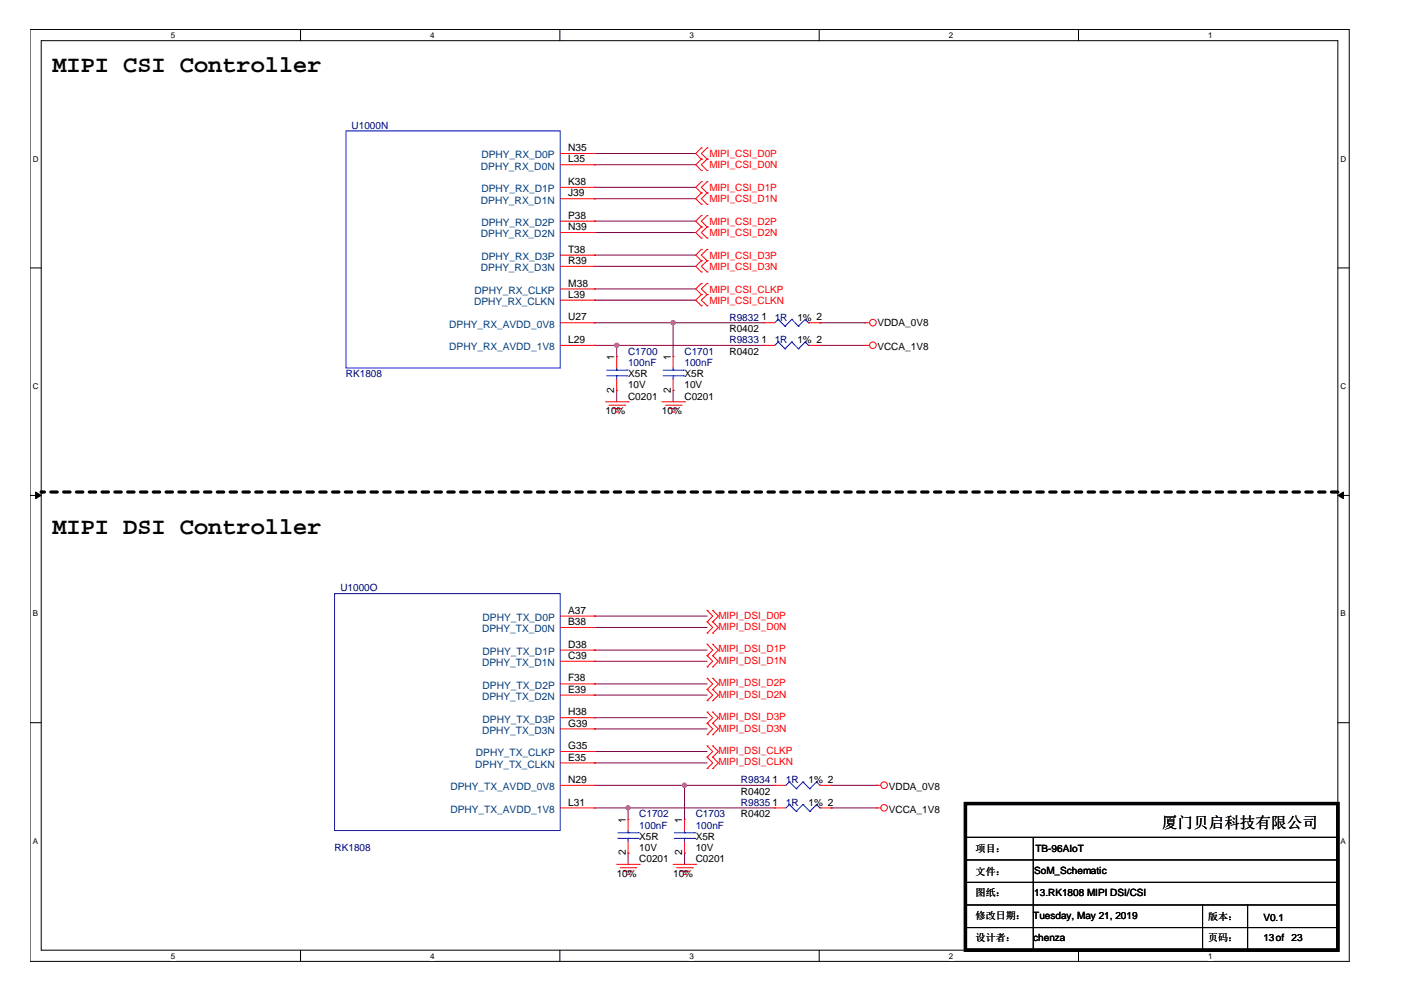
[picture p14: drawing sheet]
<svg xmlns="http://www.w3.org/2000/svg" width="297mm" height="210mm" viewBox="0 0 297 210" stroke-linecap="round" stroke-linejoin="round" font-family="sans-serif">
<defs><g id="words">
<g font-size="5">
<text x="11.1" y="15.2">MIPI CSI Controller</text>
<text x="11.1" y="113.1">MIPI DSI Controller</text>
</g>
<text font-size="3.3" x="245.8" y="175.1">厦门贝启科技有限公司</text>
<g font-size="2.2" fill="#004080">
<text x="101.7" y="35.9">DPHY_RX_D0N</text>
<text x="101.9" y="33.5">DPHY_RX_D0P</text>
<text x="101.9" y="40.7">DPHY_RX_D1P</text>
<text x="101.7" y="43.1">DPHY_RX_D1N</text>
<text x="101.9" y="47.8">DPHY_RX_D2P</text>
<text x="101.7" y="50.2">DPHY_RX_D2N</text>
<text x="101.7" y="57.4">DPHY_RX_D3N</text>
<text x="101.9" y="55">DPHY_RX_D3P</text>
<text x="100.3" y="64.5">DPHY_RX_CLKN</text>
<text x="100.4" y="62.2">DPHY_RX_CLKP</text>
<text x="95" y="69.3">DPHY_RX_AVDD_0V8</text>
<text x="95" y="74.1">DPHY_RX_AVDD_1V8</text>
<text x="102.1" y="131.4">DPHY_TX_D0P</text>
<text x="102" y="133.8">DPHY_TX_D0N</text>
<text x="102" y="140.9">DPHY_TX_D1N</text>
<text x="102.1" y="138.6">DPHY_TX_D1P</text>
<text x="102" y="148.1">DPHY_TX_D2N</text>
<text x="102.1" y="145.7">DPHY_TX_D2P</text>
<text x="102" y="155.3">DPHY_TX_D3N</text>
<text x="102.1" y="152.9">DPHY_TX_D3P</text>
<text x="100.7" y="160">DPHY_TX_CLKP</text>
<text x="95.3" y="167.2">DPHY_TX_AVDD_0V8</text>
<text x="100.5" y="162.4">DPHY_TX_CLKN</text>
<text x="95.3" y="172">DPHY_TX_AVDD_1V8</text>
</g>
<g font-size="2.2">
<text x="120.2" y="34.3">L35</text>
<text x="120.2" y="32">N35</text>
<text x="120.2" y="39.1">K38</text>
<text x="120.2" y="41.5">J39</text>
<text x="120.2" y="46.3">P38</text>
<text x="120.2" y="53.5">T38</text>
<text x="120.2" y="48.7">N39</text>
<text x="120.2" y="55.9">R39</text>
<text x="120.2" y="63">L39</text>
<text x="120.2" y="60.6">M38</text>
<text x="120.2" y="67.8">U27</text>
<text x="161.1" y="67.8">1</text>
<text x="120.2" y="72.6">L29</text>
<text x="130" y="76.2" transform="rotate(-90 130 76.2)">1</text>
<text x="141.9" y="76.2" transform="rotate(-90 141.9 76.2)">1</text>
<text x="161.1" y="72.6">1</text>
<text x="130" y="83.1" transform="rotate(-90 130 83.1)">2</text>
<text x="141.9" y="83.1" transform="rotate(-90 141.9 83.1)">2</text>
<text x="120.2" y="129.9">A37</text>
<text x="120.2" y="132.3">B38</text>
<text x="120.2" y="137">D38</text>
<text x="120.2" y="139.4">C39</text>
<text x="120.2" y="146.6">E39</text>
<text x="120.2" y="144.2">F38</text>
<text x="120.2" y="153.7">G39</text>
<text x="120.2" y="151.4">H38</text>
<text x="120.2" y="158.5">G35</text>
<text x="120.2" y="160.9">E35</text>
<text x="120.2" y="165.7">N29</text>
<text x="163.4" y="165.7">1</text>
<text x="120.2" y="170.4">L31</text>
<text x="163.4" y="170.4">1</text>
<text x="132.4" y="174.1" transform="rotate(-90 132.4 174.1)">1</text>
<text x="144.3" y="174.1" transform="rotate(-90 144.3 174.1)">1</text>
<text x="132.4" y="181" transform="rotate(-90 132.4 181)">2</text>
<text x="144.3" y="181" transform="rotate(-90 144.3 181)">2</text>
</g>
<g font-size="2.1" fill="#000080">
<text x="74.4" y="27.3">U1000N</text>
<text x="154.3" y="67.9">R9832</text>
<text x="163.9" y="67.9">1R</text>
<text x="132.9" y="75">C1700</text>
<text x="132.9" y="77.4">100nF</text>
<text x="144.8" y="75">C1701</text>
<text x="144.8" y="77.4">100nF</text>
<text x="154.3" y="72.6">R9833</text>
<text x="163.9" y="72.6">1R</text>
<text x="73.2" y="79.8">RK1808</text>
<text x="72" y="125.2">U1000O</text>
<text x="156.8" y="165.7">R9834</text>
<text x="166.3" y="165.7">1R</text>
<text x="135.3" y="172.9">C1702</text>
<text x="147.2" y="172.9">C1703</text>
<text x="156.8" y="170.5">R9835</text>
<text x="166.3" y="170.5">1R</text>
<text x="135.3" y="175.3">100nF</text>
<text x="147.2" y="175.3">100nF</text>
<text x="70.8" y="180.1">RK1808</text>
</g>
<g font-size="2.1" fill="#f00">
<text x="150.1" y="35.6">MIPI_CSI_D0N</text>
<text x="150.1" y="33.2">MIPI_CSI_D0P</text>
<text x="150.1" y="40.4">MIPI_CSI_D1P</text>
<text x="150.1" y="42.8">MIPI_CSI_D1N</text>
<text x="150.1" y="47.6">MIPI_CSI_D2P</text>
<text x="150.1" y="50">MIPI_CSI_D2N</text>
<text x="150.1" y="54.7">MIPI_CSI_D3P</text>
<text x="150.1" y="57.1">MIPI_CSI_D3N</text>
<text x="150.1" y="61.9">MIPI_CSI_CLKP</text>
<text x="150.1" y="64.3">MIPI_CSI_CLKN</text>
<text x="152" y="130.9">MIPI_DSI_D0P</text>
<text x="152" y="133.3">MIPI_DSI_D0N</text>
<text x="152" y="140.4">MIPI_DSI_D1N</text>
<text x="152" y="138.1">MIPI_DSI_D1P</text>
<text x="152" y="147.6">MIPI_DSI_D2N</text>
<text x="152" y="145.2">MIPI_DSI_D2P</text>
<text x="152" y="154.8">MIPI_DSI_D3N</text>
<text x="152" y="152.4">MIPI_DSI_D3P</text>
<text x="152" y="161.9">MIPI_DSI_CLKN</text>
<text x="152" y="159.5">MIPI_DSI_CLKP</text>
</g>
<g font-size="2.1">
<text x="154.3" y="70.2">R0402</text>
<text x="168.7" y="67.9">1% 2</text>
<text x="185.6" y="69.1">VDDA_0V8</text>
<text x="154.3" y="75">R0402</text>
<text x="168.7" y="72.6">1% 2</text>
<text x="185.6" y="74.1">VCCA_1V8</text>
<text x="132.9" y="79.8">X5R</text>
<text x="132.9" y="82.2">10V</text>
<text x="144.8" y="79.8">X5R</text>
<text x="144.8" y="82.2">10V</text>
<text x="128.1" y="87.7">10%</text>
<text x="132.9" y="84.6">C0201</text>
<text x="140" y="87.7">10%</text>
<text x="144.8" y="84.6">C0201</text>
<text x="171.1" y="165.7">1% 2</text>
<text x="188" y="167.2">VDDA_0V8</text>
<text x="156.8" y="172.9">R0402</text>
<text x="156.8" y="168.1">R0402</text>
<text x="171.1" y="170.5">1% 2</text>
<text x="188" y="172">VCCA_1V8</text>
<text x="135.3" y="177.7">X5R</text>
<text x="147.2" y="177.7">X5R</text>
<text x="130.5" y="185.6">10%</text>
<text x="135.3" y="182.5">C0201</text>
<text x="135.3" y="180.1">10V</text>
<text x="142.4" y="185.6">10%</text>
<text x="147.2" y="182.5">C0201</text>
<text x="147.2" y="180.1">10V</text>
<text x="206.4" y="185.1">文件：</text>
<text x="206.4" y="180.3">项目：</text>
<text x="218.8" y="184.8">SoM_Schematic</text>
<text x="219.1" y="180.3">TB-96AIoT</text>
<text x="206.4" y="189.6">图纸：</text>
<text x="218.8" y="189.6">13.RK1808 MIPI DSI/CSI</text>
<text x="206.4" y="194.4">修改日期：</text>
<text x="218.6" y="194.4">Tuesday, May 21, 2019</text>
<text x="255.6" y="194.6">版本：</text>
<text x="267.3" y="194.9">V0.1</text>
<text x="206.4" y="199.2">设计者：</text>
<text x="218.6" y="199.2">chenza</text>
<text x="255.6" y="199.2">页码：</text>
<text x="267.3" y="199.2">13of</text>
<text x="273.3" y="199.2">23</text>
</g>
<g font-size="1.7">
<text x="36.2" y="8">5</text>
<text x="91" y="8">4</text>
<text x="145.9" y="8">3</text>
<text x="200.7" y="8">2</text>
<text x="255.6" y="8">1</text>
<text x="6.9" y="34.2">D</text>
<text x="283.6" y="34.2">D</text>
<text x="6.9" y="82.3">C</text>
<text x="283.6" y="82.3">C</text>
<text x="6.9" y="130.4">B</text>
<text x="283.6" y="130.4">B</text>
<text x="6.9" y="178.5">A</text>
<text x="283.6" y="178.5">A</text>
<text x="36.2" y="202.8">5</text>
<text x="91" y="202.8">4</text>
<text x="145.9" y="202.8">3</text>
<text x="200.7" y="202.8">2</text>
<text x="255.6" y="202.8">1</text>
</g>
</g></defs>
<path d="M6.3 6.2h279.2v197.2h-279.2zM8.7 8.6h274.3v192.5h-274.3z" fill="none" stroke="#000" stroke-width=".21"/>
<g fill="#fff">
<path d="M36.2 6.5h.9v1.9h-.9z"/>
<path d="M36.2 201.3h.9v1.9h-.9z"/>
</g>
<path d="M63.6 6.2v2.4M63.6 201.1v2.3" fill="none" stroke="#000" stroke-width=".21"/>
<g fill="#fff">
<path d="M91 6.5h.9v1.9h-.9z"/>
<path d="M91 201.3h.9v1.9h-.9z"/>
</g>
<path d="M118.4 6.2v2.4M118.4 201.1v2.3" fill="none" stroke="#000" stroke-width=".21"/>
<g fill="#fff">
<path d="M145.9 6.5h.9v1.9h-.9z"/>
<path d="M145.9 201.3h.9v1.9h-.9z"/>
</g>
<path d="M173.3 6.2v2.4M173.3 201.1v2.3" fill="none" stroke="#000" stroke-width=".21"/>
<g fill="#fff">
<path d="M200.7 6.5h1v1.9h-1z"/>
<path d="M200.7 201.3h1v1.9h-1z"/>
</g>
<path d="M228.2 6.2v2.4M228.2 201.1v2.3" fill="none" stroke="#000" stroke-width=".21"/>
<g fill="#fff">
<path d="M255.6 6.5h.9v1.9h-.9z"/>
<path d="M255.6 201.3h.9v1.9h-.9z"/>
<path d="M6.9 32.7h1.3v1.9h-1.3z"/>
<path d="M283.6 32.7h1.3v1.9h-1.3z"/>
<path d="M6.9 80.7h1.3v1.9h-1.3z"/>
<path d="M283.6 80.7h1.3v1.9h-1.3z"/>
</g>
<path d="M6.3 56.7h2.4M283 56.7h2.4" fill="none" stroke="#000" stroke-width=".21"/>
<g fill="#fff">
<path d="M6.9 128.9h1.2v1.9h-1.2z"/>
<path d="M283.6 128.9h1.2v1.9h-1.2z"/>
</g>
<path d="M6.3 104.8h2.4M283 104.8h2.4" fill="none" stroke="#000" stroke-width=".21"/>
<g fill="#000" stroke="#000" stroke-width=".21">
<path d="M7.5 104.1l1.2 .7-1.2 .7z" fill-rule="evenodd"/>
<path d="M283 104.8l1.2-.7v1.4z" fill-rule="evenodd"/>
</g>
<g fill="#fff">
<path d="M6.9 177h1.2v1.9h-1.2z"/>
<path d="M283.6 177h1.2v1.9h-1.2z"/>
</g>
<g fill="none" stroke="#000" stroke-width=".21">
<path d="M6.3 152.9h2.4M283 152.9h2.4M204.3 177.2h78.7M218.6 177.2v23.9M283 177.2h.1M204.3 186.7h78.7M204.3 191.5h78.7M204.3 196.3h78.7M204.3 182h78.7M254.4 191.5v9.6M263.9 191.5v9.6M283 186.7h.1"/>
<path d="M283 191.5h.1M283 196.3h.1M283 182h.1M218.6 201.1h.1M254.4 201.1h.1M263.9 201.1h.1"/>
</g>
<path d="M283 104.1h-274.3" fill="none" stroke="#000" stroke-width=".68" stroke-dasharray="1.4 1.4"/>
<circle cx="8.7" cy="104.1" r=".34" fill="#000" stroke-dasharray="1.4 1.4"/>
<g fill="none" stroke="#800040" stroke-width=".21">
<path d="M125.7 34.9h.1M125.7 32.5h.1M125.7 39.6h.1M125.7 34.9h21.5M125.7 32.5h21.5M125.7 39.6h21.5M125.7 42.1h.1M125.7 46.8h.1M125.7 49.2h.1M125.7 54h.1M125.7 56.4h.1M125.7 42.1h21.5"/>
<path d="M125.7 46.8h21.5M125.7 49.2h21.5M125.7 54h21.5M125.7 56.4h21.5M125.7 73.1h.1M125.7 61.1h.1M125.7 63.5h.1M125.7 68.3h.1M125.7 73.1h35.8M125.7 61.1h21.5M125.7 63.5h21.5M125.7 68.3h35.8"/>
<path d="M130.5 73.1h.1M130.5 73.1v2.4M142.4 68.3h.1M142.4 68.3v7.2M173.5 68.3h.1M173.5 73.1h9.5M173.5 68.3h9.5M183 73.1h.1M130.5 82.6h.1M130.5 82.6v2.4M142.4 82.6h.1M142.4 82.6v2.4"/>
<path d="M125.7 132.8h.1M125.7 130.4h.1M125.7 139.9h.1M125.7 137.6h.1M125.7 132.8h23.9M125.7 130.4h23.9M125.7 139.9h23.9M125.7 137.6h23.9M125.7 147.1h.1M125.7 144.7h.1M125.7 154.2h.1M125.7 151.9h.1"/>
<path d="M125.7 159h.1M125.7 147.1h23.9M125.7 144.7h23.9M125.7 154.2h23.9M125.7 151.9h23.9M125.7 159h23.9M125.7 161.4h.1M125.7 161.4h23.9M125.7 171h38.2M125.7 166.2h38.2M132.9 171h.1M132.9 171v2.4"/>
<path d="M144.8 166.2h.1M144.8 166.2v7.2M175.9 171h.1M175.9 171h9.5M175.9 166.2h9.5M185.4 166.2h.1M132.9 180.5h.1M132.9 180.5v2.4M144.8 180.5h.1M144.8 180.5v2.4"/>
</g>
<g fill="#f0f" stroke="#f0f" stroke-width=".21">
<circle cx="130.5" cy="73.1" r=".46"/>
<circle cx="142.4" cy="68.3" r=".46"/>
<circle cx="144.8" cy="166.2" r=".46"/>
<circle cx="132.9" cy="170.9" r=".45"/>
</g>
<g fill="none" stroke="#f00" stroke-width=".21">
<path d="M118.5 34.9h7.2M118.5 32.5h7.2M118.5 39.6h7.2M125.7 34.9h.1M125.7 32.5h.1M125.7 39.6h.1M148.4 33.7h.1M148.4 36.1h.1M148.4 31.3h.1M148.4 38.5h.1M148.4 33.7l-1.2 1.2 1.2 1.2M148.4 31.3l-1.2 1.2 1.2 1.2"/>
<path d="M148.4 38.5l-1.2 1.1 1.2 1.2M149.6 36.1h.1M149.6 33.7h.1M149.6 31.3h.1M149.6 38.5h.1M149.6 33.7l-1.2 1.2 1.2 1.2M149.6 31.3l-1.2 1.2 1.2 1.2M149.6 38.5l-1.2 1.1 1.2 1.2M118.5 46.8h7.2M118.5 54h7.2M118.5 42.1h7.2M118.5 49.2h7.2"/>
<path d="M118.5 56.4h7.2M125.7 46.8h.1M125.7 54h.1M125.7 42.1h.1M125.7 49.2h.1M125.7 56.4h.1M148.4 40.8h.1M148.4 43.2h.1M148.4 45.6h.1M148.4 48h.1M148.4 50.4h.1M148.4 52.8h.1"/>
<path d="M148.4 55.2h.1M148.4 57.5h.1M148.4 60h.1M148.4 40.8l-1.2 1.3 1.2 1.1M148.4 45.6l-1.2 1.2 1.2 1.2M148.4 48l-1.2 1.2 1.2 1.2M148.4 52.8l-1.2 1.2 1.2 1.2M148.4 55.2l-1.2 1.2 1.2 1.1M148.4 60l-1.2 1.1 1.2 1.2M149.6 43.2h.1M149.6 40.8h.1M149.6 48h.1"/>
<path d="M149.6 45.6h.1M149.6 50.4h.1M149.6 55.2h.1M149.6 52.8h.1M149.6 57.5h.1M149.6 60h.1M149.6 40.8l-1.2 1.3 1.2 1.1M149.6 45.6l-1.2 1.2 1.2 1.2M149.6 48l-1.2 1.2 1.2 1.2M149.6 52.8l-1.2 1.2 1.2 1.2M149.6 55.2l-1.2 1.2 1.2 1.1M149.6 60l-1.2 1.1 1.2 1.2"/>
<path d="M118.5 68.3h7.2M118.5 73.1h7.2M118.5 61.1h7.2M118.5 63.5h7.2M125.7 61.1h.1M125.7 63.5h.1M125.7 73.1h.1M125.7 68.3h.1M130.5 75.5h.1M130.5 75.5v2.4M142.4 75.5h.1M142.4 75.5v2.4"/>
<path d="M148.4 62.3h.1M148.4 64.7h.1M148.4 62.3l-1.2 1.2 1.2 1.2M149.6 62.3h.1M149.6 64.7h.1M149.6 62.3l-1.2 1.2 1.2 1.2M161.5 68.3h.1M161.5 73.1h.1M161.5 68.3h2.4M161.5 73.1h2.4M171.1 68.3h2.4M171.1 73.1h2.4"/>
<path d="M173.5 68.3h.1M173.5 73.1h.1M183 68.3h.1M183 73.1h.1M183 68.3h1M183 73.1h1M128.1 85h4.8M128.8 85.7h3.4M129.5 86.5h.1M129.5 86.5h1.9M130.3 87.2h.4M130.5 82.6h.1"/>
<path d="M130.5 80.2v2.4M130.7 87.2h.1M132.2 85.7h.1M132.9 85h.1M140 85h4.8M140.8 85.7h3.3M141.5 86.5h.1M141.5 86.5h1.9M142.2 87.2h.5M142.4 82.6h.1M142.4 80.2v2.4M142.7 87.2h.1"/>
<path d="M144.1 85.7h.1M144.8 85h.1M118.5 130.4h7.2M118.5 139.9h7.2M118.5 132.8h7.2M118.5 137.6h7.2M125.7 130.4h.1M125.7 139.9h.1M125.7 132.8h.1M125.7 137.6h.1M149.6 131.6h.1M149.6 129.2h.1"/>
<path d="M149.6 134h.1M149.6 138.7h.1M149.6 136.3h.1M149.6 129.2l1.2 1.2-1.2 1.2M149.6 131.6l1.2 1.2-1.2 1.2M149.6 138.7l1.2 1.2-1.2 1.2M149.6 136.3l1.2 1.3-1.2 1.1M150.8 131.6h.1M150.8 129.2h.1M150.8 134h.1M150.8 138.7h.1M150.8 136.3h.1"/>
<path d="M150.8 129.2l1.2 1.2-1.2 1.2M150.8 131.6l1.2 1.2-1.2 1.2M150.8 138.7l1.2 1.2-1.2 1.2M150.8 136.3l1.2 1.3-1.2 1.1M118.5 159h7.2M118.5 147.1h7.2M118.5 154.2h7.2M118.5 144.7h7.2M118.5 151.9h7.2M125.7 159h.1M125.7 147.1h.1M125.7 154.2h.1"/>
<path d="M125.7 144.7h.1M125.7 151.9h.1M149.6 141.1h.1M149.6 148.3h.1M149.6 145.9h.1M149.6 143.5h.1M149.6 155.5h.1M149.6 153h.1M149.6 150.7h.1M149.6 157.8h.1M149.6 145.9l1.2 1.2-1.2 1.2M149.6 143.5l1.2 1.2-1.2 1.2"/>
<path d="M149.6 153l1.2 1.2-1.2 1.3M149.6 150.7l1.2 1.2-1.2 1.1M149.6 157.8l1.2 1.2-1.2 1.2M150.8 141.1h.1M150.8 148.3h.1M150.8 145.9h.1M150.8 143.5h.1M150.8 155.5h.1M150.8 153h.1M150.8 150.7h.1M150.8 157.8h.1M150.8 145.9l1.2 1.2-1.2 1.2"/>
<path d="M150.8 143.5l1.2 1.2-1.2 1.2M150.8 153l1.2 1.2-1.2 1.3M150.8 150.7l1.2 1.2-1.2 1.1M150.8 157.8l1.2 1.2-1.2 1.2M118.5 166.2h7.2M118.5 171h7.2M118.5 161.4h7.2M125.7 166.2h.1M125.7 161.4h.1M125.7 171h.1M132.9 173.4h.1M132.9 173.4v2.3"/>
<path d="M132.9 178.1v2.4M144.8 173.4h.1M144.8 173.4v2.3M144.8 178.1v2.4M149.6 162.6h.1M149.6 160.2h.1M149.6 160.2l1.2 1.2-1.2 1.2M150.8 162.6h.1M150.8 160.2h.1M150.8 160.2l1.2 1.2-1.2 1.2M163.9 171h.1M163.9 166.2h.1"/>
<path d="M163.9 166.2h2.4M163.9 171h2.4M173.5 166.2h2.4M173.5 171h2.4M175.9 171h.1M175.9 166.2h.1M185.4 166.2h.1M185.4 171h.1M185.4 166.2h1M185.4 171h1M130.5 182.9h4.8M131.2 183.6h3.3"/>
<path d="M131.9 184.3h.1M131.9 184.3h1.9M132.6 185.1h.5M132.9 180.5h.1M133.1 185.1h.1M134.5 183.6h.1M135.3 182.9h.1M142.4 182.9h4.8M143.1 183.6h3.4M143.8 184.3h.1M143.8 184.3h2M144.6 185.1h.4"/>
<path d="M144.8 180.5h.1M145 185.1h.1M146.5 183.6h.1M147.2 182.9h.1"/>
<circle cx="184.7" cy="73.1" r=".7"/>
<circle cx="184.7" cy="68.3" r=".7"/>
<circle cx="187" cy="170.9" r=".7"/>
<circle cx="187" cy="166.1" r=".7"/>
</g>
<path d="M204.3 170h78.7v31.1h-78.7z" fill="none" stroke="#000" stroke-width=".68"/>
<g fill="none" stroke="#00f" stroke-width=".21">
<path d="M73.2 27.7h45.3v50.2h-45.3zM128.4 79.5h4.2M128.4 78.3h4.2M130.5 78.3h.1M130.5 79.5h.1M130.5 77.9v.4M130.5 79.5v.7M132.6 79.5h.1M132.6 78.3h.1M140.3 79.5h4.3M140.3 78.3h4.3M142.4 78.3h.1"/>
<path d="M142.4 79.5h.1M142.4 77.9v.4M142.4 79.5v.7M144.6 79.5h.1M144.6 78.3h.1M164.6 67.6h.1M164.6 72.4h.1M164.6 67.6l-.7 .7M164.6 67.6l1.5 1.4M164.6 72.4l-.7 .7M164.6 72.4l1.5 1.4M166.1 69h.1"/>
<path d="M166.1 73.8h.1M167.5 67.6h.1M167.5 72.4h.1M167.5 67.6l-1.4 1.4M167.5 67.6l1.4 1.4M167.5 72.4l-1.4 1.4M167.5 72.4l1.4 1.4M168.9 69h.1M168.9 73.8h.1M170.3 67.6h.1M170.3 72.4h.1M170.3 67.6l-1.4 1.4"/>
<path d="M170.3 67.6l.8 .7M170.3 72.4l-1.4 1.4M170.3 72.4l.8 .7M171.1 68.3h.1M171.1 73.1h.1M70.8 125.6h47.7v50.1h-47.7zM130.7 177.4h4.3M130.7 176.2h4.3M132.9 176.2h.1M132.9 177.4h.1M132.9 175.7v.5M132.9 177.4v.7"/>
<path d="M135 177.4h.1M135 176.2h.1M142.7 177.4h4.3M142.7 176.2h4.3M144.8 176.2h.1M144.8 177.4h.1M144.8 175.7v.5M144.8 177.4v.7M147 177.4h.1M147 176.2h.1M167 170.2h.1M167 165.5h.1"/>
<path d="M167 170.2l-.7 .8M167 170.2l1.4 1.5M167 165.5l-.7 .7M167 165.5l1.4 1.4M168.4 171.7h.1M168.4 166.9h.1M169.9 170.2h.1M169.9 165.5h.1M169.9 170.2l-1.5 1.5M169.9 170.2l1.4 1.5M169.9 165.5l-1.5 1.4M169.9 165.5l1.4 1.4"/>
<path d="M171.3 171.7h.1M171.3 166.9h.1M172.8 170.2h.1M172.8 165.5h.1M172.8 170.2l-1.5 1.5M172.8 170.2l.7 .8M172.8 165.5l-1.5 1.4M172.8 165.5l.7 .7M173.5 171h.1M173.5 166.2h.1"/>
</g>
<use href="#words"/>
</svg>
